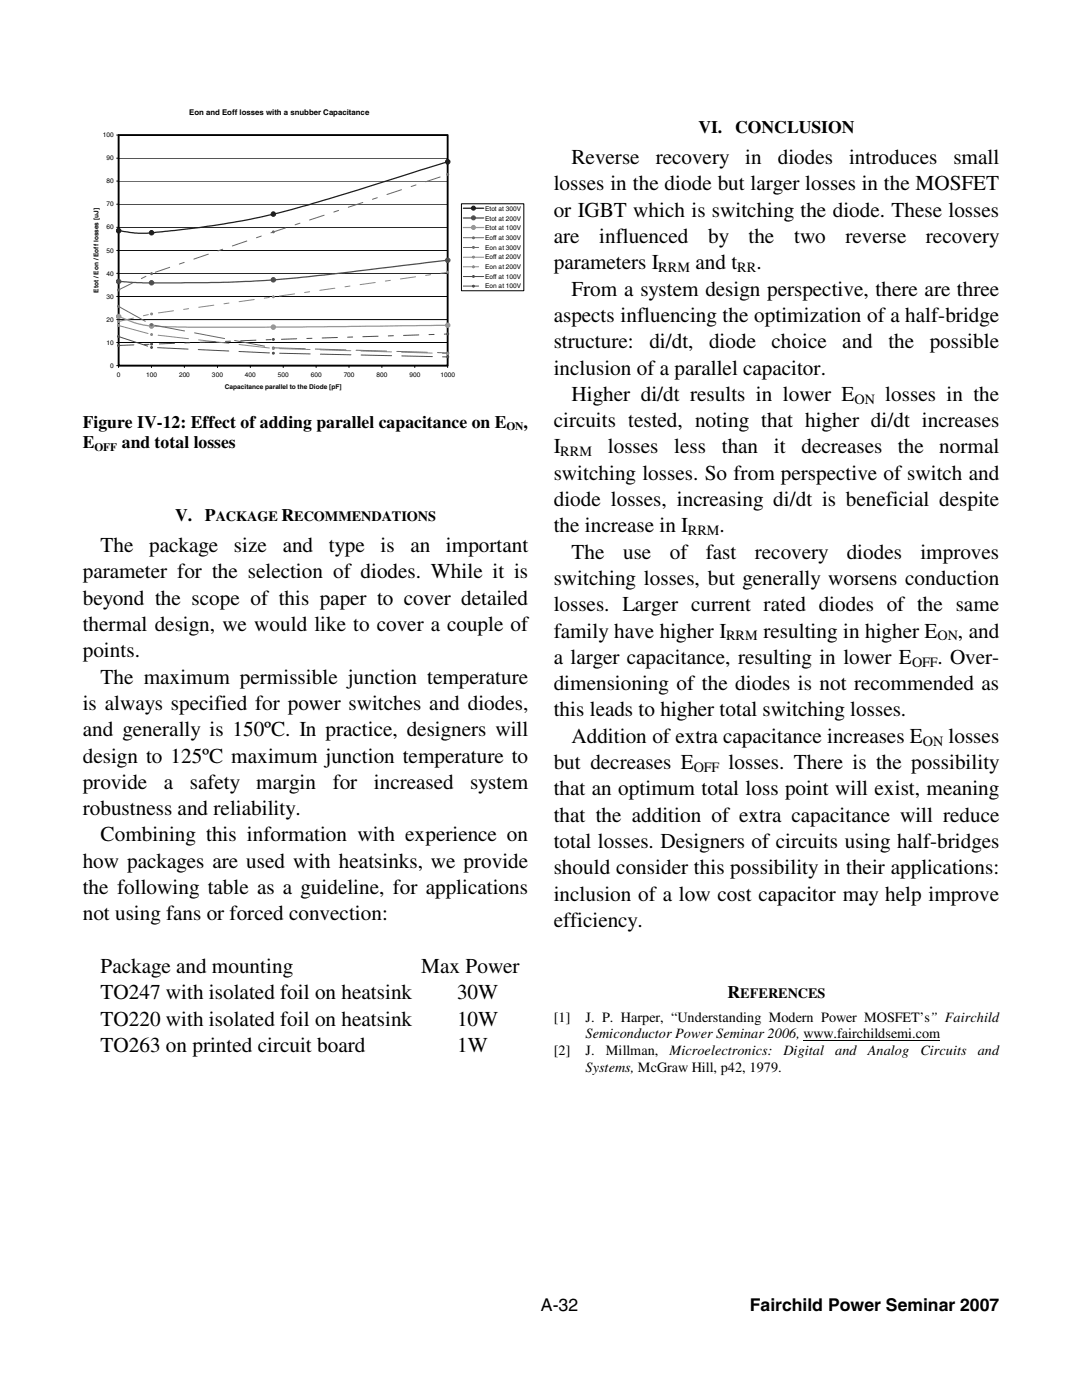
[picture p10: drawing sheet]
<svg xmlns="http://www.w3.org/2000/svg" width="216mm" height="279mm" viewBox="0 0 216 279" stroke-linecap="round" stroke-linejoin="round" font-family="sans-serif">
<defs><g id="words">
<g font-size="4.2">
<text x="114" y="32.8">Reverse</text>
<text x="130.8" y="32.8">recovery</text>
<text x="148.7" y="32.8">in</text>
<text x="155.2" y="32.8">diodes</text>
<text x="169.4" y="32.8">introduces</text>
<text x="190.2" y="32.8">small</text>
<text x="110.5" y="38">losses in the diode but larger losses in the MOSFET</text>
<text x="110.5" y="43.3">or IGBT which is switching the diode. These losses</text>
<text x="110.5" y="48.5">are</text>
<text x="110.5" y="53.7">parameters I</text>
<text x="119.6" y="48.5">influenced</text>
<text x="138.8" y="53.7">and t</text>
<text x="141.3" y="48.5">by</text>
<text x="149.3" y="48.5">the</text>
<text x="150.9" y="53.7">.</text>
<text x="158.4" y="48.5">two</text>
<text x="168.7" y="48.5">reverse</text>
<text x="184.8" y="48.5">recovery</text>
<text x="114" y="59">From a system design perspective, there are three</text>
<text x="110.5" y="64.2">aspects influencing the optimization of a half-bridge</text>
<text x="110.5" y="69.5">structure:</text>
<text x="129.6" y="69.5">di/dt,</text>
<text x="141.5" y="69.5">diode</text>
<text x="154" y="69.5">choice</text>
<text x="168.1" y="69.5">and</text>
<text x="177.3" y="69.5">the</text>
<text x="185.5" y="69.5">possible</text>
<text x="110.5" y="74.7">inclusion of a parallel capacitor.</text>
<text x="114" y="80">Higher di/dt results in lower E</text>
<text x="176.7" y="80">losses in the</text>
<text x="110.5" y="85.2">circuits tested, noting that higher di/dt increases</text>
<text x="110.5" y="90.5">I</text>
<text x="110.5" y="95.7">switching losses. So from perspective of switch and</text>
<text x="121.3" y="90.5">losses</text>
<text x="134.5" y="90.5">less</text>
<text x="144" y="90.5">than</text>
<text x="154.4" y="90.5">it</text>
<text x="159.9" y="90.5">decreases</text>
<text x="179.2" y="90.5">the</text>
<text x="187.4" y="90.5">normal</text>
<text x="110.5" y="101">diode losses, increasing di/dt is beneficial despite</text>
<text x="110.5" y="106.2">the increase in I</text>
<text x="143.6" y="106.2">.</text>
<text x="20.1" y="110.2">The</text>
<text x="29.8" y="110.2">package</text>
<text x="46.7" y="110.2">size</text>
<text x="56.4" y="110.2">and</text>
<text x="65.6" y="110.2">type</text>
<text x="75.9" y="110.2">is</text>
<text x="81.9" y="110.2">an</text>
<text x="89" y="110.2">important</text>
<text x="114" y="111.5">The</text>
<text x="124.3" y="111.5">use</text>
<text x="133.7" y="111.5">of</text>
<text x="140.8" y="111.5">fast</text>
<text x="150.6" y="111.5">recovery</text>
<text x="169" y="111.5">diodes</text>
<text x="183.7" y="111.5">improves</text>
<text x="16.5" y="115.4">parameter for the selection of diodes. While it is</text>
<text x="110.5" y="116.7">switching losses, but generally worsens conduction</text>
<text x="16.5" y="125.9">thermal design, we would like to cover a couple of</text>
<text x="16.5" y="120.7">beyond the scope of this paper to cover detailed</text>
<text x="110.5" y="122">losses. Larger current rated diodes of the same</text>
<text x="16.5" y="131.2">points.</text>
<text x="110.5" y="127.2">family have higher I</text>
<text x="152.4" y="127.2">resulting in higher E</text>
<text x="191.1" y="127.2">, and</text>
<text x="20.1" y="136.4">The maximum permissible junction temperature</text>
<text x="110.5" y="137.7">dimensioning of the diodes is not recommended as</text>
<text x="110.5" y="132.5">a larger capacitance, resulting in lower E</text>
<text x="187.1" y="132.5">. Over-</text>
<text x="16.5" y="141.7">is always specified for power switches and diodes,</text>
<text x="110.5" y="143">this leads to higher total switching losses.</text>
<text x="16.5" y="146.9">and generally is 150ºC. In practice, designers will</text>
<text x="114" y="148.2">Addition of extra capacitance increases E</text>
<text x="189.3" y="148.2">losses</text>
<text x="16.5" y="152.2">design to 125ºC maximum junction temperature to</text>
<text x="110.5" y="153.5">but decreases E</text>
<text x="145.4" y="153.5">losses. There is the possibility</text>
<text x="16.5" y="157.4">provide</text>
<text x="32.7" y="157.4">a</text>
<text x="37.9" y="157.4">safety</text>
<text x="51.1" y="157.4">margin</text>
<text x="66.4" y="157.4">for</text>
<text x="74.6" y="157.4">increased</text>
<text x="93.8" y="157.4">system</text>
<text x="110.5" y="158.7">that an optimum total loss point will exist, meaning</text>
<text x="16.5" y="162.7">robustness and reliability.</text>
<text x="20.1" y="167.9">Combining this information with experience on</text>
<text x="110.5" y="164">that the addition of extra capacitance will reduce</text>
<text x="16.5" y="173.2">how packages are used with heatsinks, we provide</text>
<text x="110.5" y="169.2">total losses. Designers of circuits using half-bridges</text>
<text x="16.5" y="178.4">the following table as a guideline, for applications</text>
<text x="110.5" y="174.5">should consider this possibility in their applications:</text>
<text x="110.5" y="179.7">inclusion of a low cost capacitor may help improve</text>
<text x="16.5" y="183.7">not using fans or forced convection:</text>
<text x="110.5" y="185">efficiency.</text>
<text x="20.1" y="194.2">Package and mounting</text>
<text x="84.1" y="194.2">Max Power</text>
<text x="20.1" y="199.4">TO247 with isolated foil on heatsink</text>
<text x="91.2" y="199.4">30W</text>
<text x="20.1" y="204.7">TO220 with isolated foil on heatsink</text>
<text x="20.1" y="209.9">TO263 on printed circuit board</text>
<text x="91.2" y="204.7">10W</text>
<text x="91.2" y="209.9">1W</text>
</g>
<g font-size="3.5">
<text x="139.4" y="26.6">VI.</text>
<text x="146.7" y="26.6">CONCLUSION</text>
<text x="16.5" y="85.3">Figure IV-12: Effect of adding parallel capacitance on E</text>
<text x="16.5" y="89.4">E</text>
<text x="24.3" y="89.4">and total losses</text>
<text x="104.5" y="85.3">,</text>
<text x="34.9" y="104">V.</text>
<text x="40.9" y="104">P</text>
<text x="56.2" y="104">R</text>
<text x="145.2" y="199.1">R</text>
<text x="107.9" y="261.7">A-32</text>
<text x="149.6" y="261.7">Fairchild Power Seminar 2007</text>
</g>
<g font-size="2.8">
<text x="131.4" y="54.3">RRM</text>
<text x="147.1" y="54.3">RR</text>
<text x="170.5" y="80.5">ON</text>
<text x="111.8" y="91">RRM</text>
<text x="43.1" y="104">ACKAGE</text>
<text x="58.7" y="104">ECOMMENDATIONS</text>
<text x="137.2" y="106.8">RRM</text>
<text x="144.9" y="127.8">RRM</text>
<text x="187.1" y="127.8">ON</text>
<text x="182" y="133">OFF</text>
<text x="184.2" y="148.8">ON</text>
<text x="138.4" y="154">OFF</text>
<text x="110.5" y="203.9">[1]</text>
<text x="116.8" y="203.9">J. P. Harper, “Understanding Modern Power MOSFET’s” Fairchild</text>
<text x="147.7" y="199.1">EFERENCES</text>
<text x="116.8" y="207.2">Semiconductor Power Seminar 2006, www.fairchildsemi.com</text>
<text x="110.5" y="210.6">[2]</text>
<text x="116.8" y="210.6">J.</text>
<text x="116.8" y="213.9">Systems, McGraw Hill, p42, 1979.</text>
<text x="120.9" y="210.6">Millman,</text>
<text x="133.6" y="210.6">Microelectronics:</text>
<text x="156.3" y="210.6">Digital</text>
<text x="166.7" y="210.6">and</text>
<text x="173.2" y="210.6">Analog</text>
<text x="183.6" y="210.6">Circuits</text>
<text x="195.1" y="210.6">and</text>
</g>
<g font-size="2.3">
<text x="18.8" y="90">OFF</text>
<text x="101" y="85.9">ON</text>
</g>
<text font-size="1.6" x="37.8" y="23">Eon and Eoff losses with a snubber Capacitance</text>
<g font-size="1.3">
<text x="20.5" y="27.4">100</text>
<text x="21.3" y="32">90</text>
<text x="21.3" y="41.2">70</text>
<text x="21.3" y="36.6">80</text>
<text x="21.3" y="45.8">60</text>
<text x="96.8" y="42.1">Etot at 300V</text>
<text x="96.8" y="44.1">Etot at 200V</text>
<text x="96.8" y="46">Etot at 100V</text>
<text x="96.8" y="47.9">Eoff at 300V</text>
<text x="21.3" y="50.4">50</text>
<text x="96.8" y="49.8">Eon at 300V</text>
<text x="96.8" y="51.8">Eoff at 200V</text>
<text x="96.8" y="53.7">Eon at 200V</text>
<text x="19.6" y="58.4" transform="rotate(-90 19.6 58.4)">Etot / Eon / Eoff losses [uJ]</text>
<text x="21.3" y="59.6">30</text>
<text x="21.3" y="55">40</text>
<text x="96.8" y="55.6">Eoff at 100V</text>
<text x="96.8" y="57.6">Eon at 100V</text>
<text x="21.3" y="64.2">20</text>
<text x="21.3" y="68.8">10</text>
<text x="22" y="73.4">0</text>
<text x="23.3" y="75.3">0</text>
<text x="29.2" y="75.3">100</text>
<text x="35.7" y="75.3">200</text>
<text x="42.3" y="75.3">300</text>
<text x="44.9" y="77.5">Capacitance parallel to the Diode [pF]</text>
<text x="48.9" y="75.3">400</text>
<text x="55.5" y="75.3">500</text>
<text x="62" y="75.3">600</text>
<text x="68.6" y="75.3">700</text>
<text x="75.1" y="75.3">800</text>
<text x="81.7" y="75.3">900</text>
<text x="87.9" y="75.3">1000</text>
</g>
</g></defs>
<g fill="none" stroke="#000" stroke-width=".2">
<path d="M23.3 36.1h66M23.3 31.6h66M23.3 27h66M23.7 27v46.3M23.3 59.2h66M23.3 54.6h66M23.3 50h66M23.3 45.4h66M23.3 40.8h66M23.3 68.4h66M23.3 63.8h66M23.3 73h66v.3"/>
<path d="M30.2 73v.3M36.8 73v.3M43.4 73v.3M50 73v.3M56.5 73v.3M63.1 73v.3M69.6 73v.3M76.2 73v.3M82.8 73v.3"/>
</g>
<path d="M23.7 27h65.6v46h-65.6z" fill="none" stroke="#000" stroke-width=".37"/>
<path d="M89.3 32.3l-15.8 4.9a215.4 215.4 0 0 1-27.1 7.2l-6.6 1-9.9 1.1h-3l-3.2-.5" fill="none" stroke="#1b1b1b" stroke-width=".25"/>
<path d="M89.3 51.9l-22.5 2.7a220.5 220.5 0 0 1-25.4 1.8l-12.9 .1-4.8-.3" fill="none" stroke="#4c4c4c" stroke-width=".25"/>
<path d="M23.7 63.1l.3 .1a20.1 20.1 0 0 0 4.7 1.7l2.5 .2 6.4 .2h22.8l28.9-.4" fill="none" stroke="#969696" stroke-width=".25"/>
<path d="M23.7 61.2l6.5 3.6 24.3 4.6 34.8 1" fill="none" stroke="#676767" stroke-width=".2" stroke-dasharray="6.1 2"/>
<path d="M23.7 57.9l6.5-3.3 24.3-8.3 34.8-11.5" fill="none" stroke="#676767" stroke-width=".2" stroke-dasharray="3 2 1 2"/>
<path d="M23.7 65l6.5 1.7 24.3 2.8 34.8 1.1" fill="none" stroke="#888" stroke-width=".2" stroke-dasharray="6.1 2"/>
<path d="M23.7 64.2l6.5-1.6 59.1-8.3" fill="none" stroke="#888" stroke-width=".2" stroke-dasharray="3 2 1 2"/>
<path d="M23.7 67.2l6.5 2.1 24.3 1.2 34.8 .7" fill="none" stroke="#4b4b4b" stroke-width=".2" stroke-dasharray="6.1 2"/>
<path d="M23.7 68.9l30.8-1.1 34.8-1.1" fill="none" stroke="#4b4b4b" stroke-width=".2" stroke-dasharray="3 2 1 2"/>
<g fill="#1b1b1b" stroke="#1b1b1b" stroke-width=".2">
<circle cx="23.7" cy="46" r=".46"/>
<circle cx="30.2" cy="46.5" r=".45"/>
<circle cx="54.5" cy="42.7" r=".45"/>
<circle cx="89.3" cy="32.3" r=".46"/>
</g>
<g fill="#4c4c4c" stroke="#4c4c4c" stroke-width=".2">
<circle cx="23.7" cy="56.2" r=".46"/>
<circle cx="30.2" cy="56.4" r=".45"/>
<circle cx="54.5" cy="55.8" r=".45"/>
<circle cx="89.3" cy="51.9" r=".45"/>
</g>
<g fill="#969696" stroke="#969696" stroke-width=".2">
<circle cx="23.7" cy="63.2" r=".46"/>
<circle cx="30.2" cy="65.1" r=".46"/>
<circle cx="54.5" cy="65.3" r=".45"/>
<circle cx="89.3" cy="64.9" r=".45"/>
</g>
<g fill="#676767" stroke="#676767" stroke-width=".2">
<path d="M23.5 61h.3v.3h-.3z" fill-rule="evenodd"/>
<path d="M30.1 64.7h.3v.3h-.3z" fill-rule="evenodd"/>
<path d="M54.4 69.3h.3v.3h-.3z" fill-rule="evenodd"/>
<path d="M89.2 70.3h.3v.3h-.3z" fill-rule="evenodd"/>
<path d="M23.5 57.7h.3v.3h-.3z" fill-rule="evenodd"/>
<path d="M30.1 54.5h.3v.2h-.3z" fill-rule="evenodd"/>
<path d="M54.4 46.1h.3v.3h-.3z" fill-rule="evenodd"/>
<path d="M89.2 34.7h.3v.2h-.3z" fill-rule="evenodd"/>
</g>
<g fill="#888" stroke="#888" stroke-width=".2">
<path d="M23.5 64.8h.3v.3h-.3z" fill-rule="evenodd"/>
<path d="M30.1 66.6h.3v.3h-.3z" fill-rule="evenodd"/>
<path d="M54.4 69.4h.3v.3h-.3z" fill-rule="evenodd"/>
<path d="M89.2 70.4h.3v.3h-.3z" fill-rule="evenodd"/>
<path d="M23.5 64h.3v.3h-.3z" fill-rule="evenodd"/>
<path d="M30.1 62.5h.3v.3h-.3z" fill-rule="evenodd"/>
<path d="M54.4 59.1h.3v.3h-.3z" fill-rule="evenodd"/>
<path d="M89.2 54.2h.3v.3h-.3z" fill-rule="evenodd"/>
</g>
<g fill="#4b4b4b" stroke="#4b4b4b" stroke-width=".2">
<path d="M23.5 67h.3v.3h-.3z" fill-rule="evenodd"/>
<path d="M30.1 69.2h.3v.3h-.3z" fill-rule="evenodd"/>
<path d="M54.4 70.4h.3v.2h-.3z" fill-rule="evenodd"/>
<path d="M89.2 71.1h.3v.2h-.3z" fill-rule="evenodd"/>
<path d="M23.5 68.8h.3v.3h-.3z" fill-rule="evenodd"/>
<path d="M30.1 68.5h.3v.3h-.3z" fill-rule="evenodd"/>
<path d="M54.4 67.6h.3v.3h-.3z" fill-rule="evenodd"/>
<path d="M89.2 66.5h.3v.3h-.3z" fill-rule="evenodd"/>
</g>
<path d="M92.1 40.7h12.4v17.3h-12.4z" fill="#fff"/>
<path d="M92.1 40.7h12.4v17.3h-12.4zM160.4 207.6h27.2" fill="none" stroke="#000" stroke-width=".2"/>
<path d="M92.5 41.6h4" fill="none" stroke="#1b1b1b" stroke-width=".25"/>
<circle cx="94.5" cy="41.5" r=".4" fill="#1b1b1b" stroke="#1b1b1b" stroke-width=".2"/>
<path d="M92.5 43.5h4" fill="none" stroke="#4c4c4c" stroke-width=".25"/>
<circle cx="94.5" cy="43.5" r=".4" fill="#4c4c4c" stroke="#4c4c4c" stroke-width=".2"/>
<path d="M92.5 45.4h4" fill="none" stroke="#969696" stroke-width=".25"/>
<circle cx="94.5" cy="45.4" r=".4" fill="#969696" stroke="#969696" stroke-width=".2"/>
<path d="M92.5 47.4h4" fill="none" stroke="#676767" stroke-width=".2" stroke-dasharray="6.1 2"/>
<g fill="#676767" stroke="#676767" stroke-width=".2">
<path d="M94.3 47.3h.3v.3h-.3z" fill-rule="evenodd"/>
<path d="M94.3 49.2h.3v.3h-.3z" fill-rule="evenodd"/>
</g>
<path d="M92.5 49.4h4" fill="none" stroke="#676767" stroke-width=".2" stroke-dasharray="3 2 1 2"/>
<path d="M92.5 51.3h4" fill="none" stroke="#888" stroke-width=".2" stroke-dasharray="6.1 2"/>
<g fill="#888" stroke="#888" stroke-width=".2">
<path d="M94.3 51.2h.3v.2h-.3z" fill-rule="evenodd"/>
<path d="M94.3 53.1h.3v.3h-.3z" fill-rule="evenodd"/>
</g>
<path d="M92.5 53.2h4" fill="none" stroke="#888" stroke-width=".2" stroke-dasharray="3 2 1 2"/>
<path d="M92.5 55.2h4" fill="none" stroke="#4b4b4b" stroke-width=".2" stroke-dasharray="6.1 2"/>
<g fill="#4b4b4b" stroke="#4b4b4b" stroke-width=".2">
<path d="M94.3 55h.3v.3h-.3z" fill-rule="evenodd"/>
<path d="M94.3 57h.3v.2h-.3z" fill-rule="evenodd"/>
</g>
<path d="M92.5 57.1h4" fill="none" stroke="#4b4b4b" stroke-width=".2" stroke-dasharray="3 2 1 2"/>
<use href="#words"/>
</svg>
